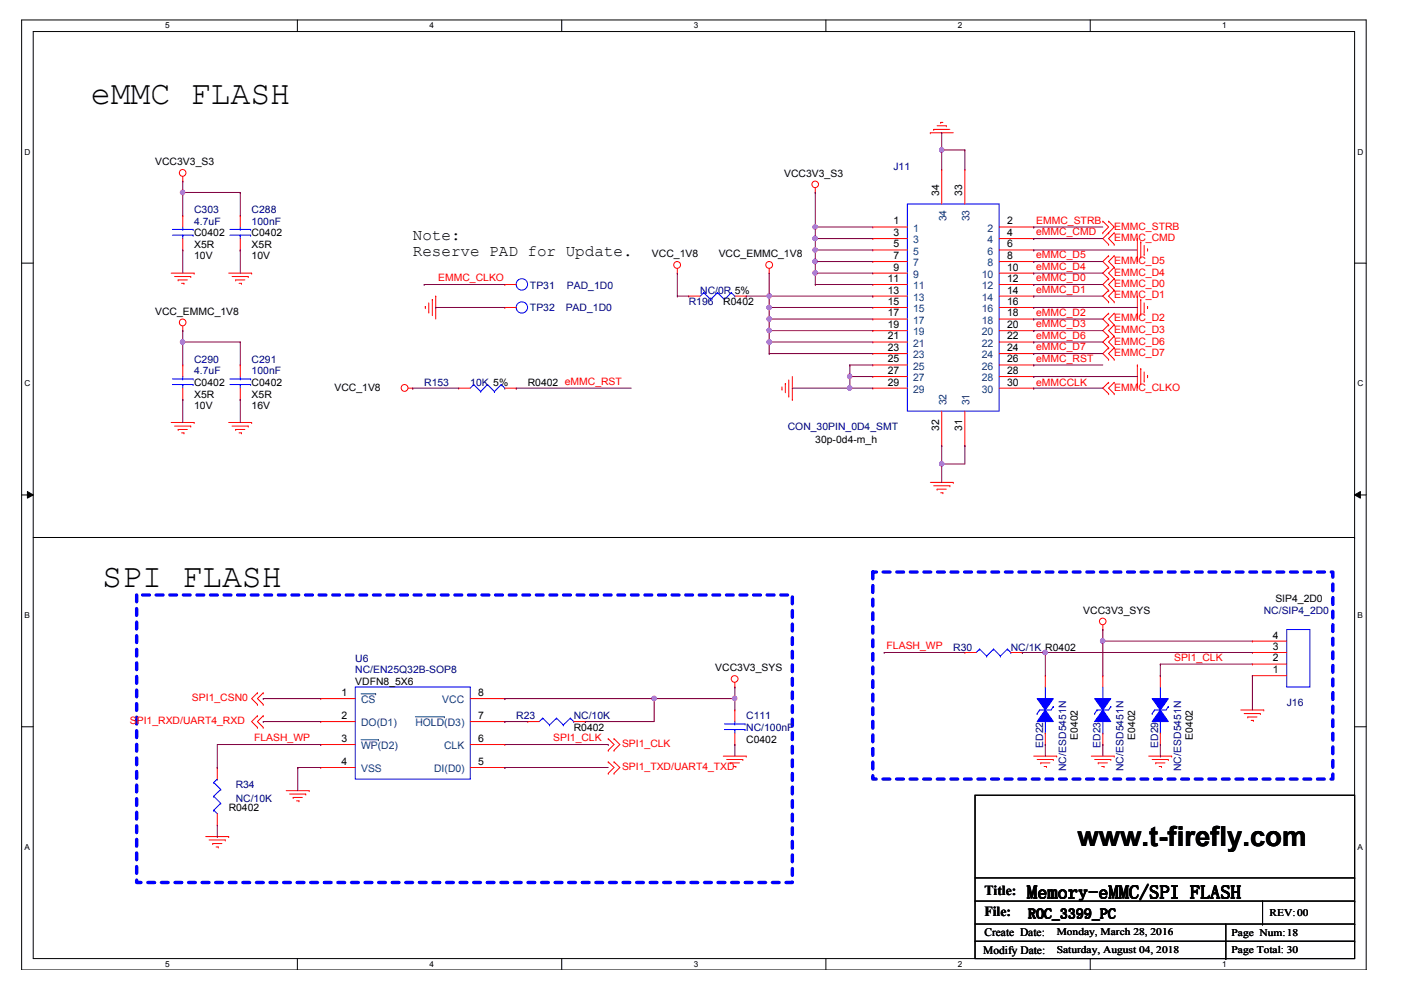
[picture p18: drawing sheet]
<svg xmlns="http://www.w3.org/2000/svg" width="297mm" height="210mm" viewBox="0 0 297 210" stroke-linecap="round" stroke-linejoin="round" font-family="sans-serif">
<defs><g id="words">
<g font-size="7.1">
<text x="19.2" y="22.1">eMMC FLASH</text>
<text x="21.7" y="124.5">SPI FLASH</text>
</g>
<text font-size="5.8" x="228.4" y="179.4">www.t-firefly.com</text>
<text font-size="3.9" x="217.8" y="190.5">Memory-eMMC/SPI FLASH</text>
<g font-size="3.4">
<text x="87.5" y="50.8">Note:</text>
<text x="87.5" y="54.2">Reserve PAD for Update.</text>
</g>
<g font-size="2.9">
<text x="208.7" y="189.8">Title:</text>
<text x="208.7" y="194.2">File:</text>
<text x="218" y="194.7">ROC_3399_PC</text>
</g>
<g font-size="2.4">
<text x="208.5" y="202.2">Modify Date:</text>
<text x="208.7" y="198.5">Create Date:</text>
</g>
<g font-size="2.2">
<text x="32.9" y="35">VCC3V3_S3</text>
<text x="166.3" y="37.5">VCC3V3_S3</text>
<text x="199.1" y="41.6" transform="rotate(-90 199.1 41.6)">34</text>
<text x="204" y="41.6" transform="rotate(-90 204 41.6)">33</text>
<text x="189.5" y="47.6">1</text>
<text x="213.5" y="47.6">2</text>
<text x="41.2" y="50.1">C0402</text>
<text x="41.2" y="52.6">X5R</text>
<text x="53.4" y="50.1">C0402</text>
<text x="53.4" y="52.6">X5R</text>
<text x="189.5" y="50">3</text>
<text x="189.5" y="52.5">5</text>
<text x="213.5" y="50">4</text>
<text x="213.5" y="52.5">6</text>
<text x="41.2" y="55">10V</text>
<text x="53.4" y="55">10V</text>
<text x="138.2" y="54.5">VCC_1V8</text>
<text x="152.4" y="54.5">VCC_EMMC_1V8</text>
<text x="188.2" y="59.8">11</text>
<text x="189.5" y="54.9">7</text>
<text x="189.5" y="57.4">9</text>
<text x="213.5" y="54.9">8</text>
<text x="213.5" y="57.4">10</text>
<text x="213.5" y="59.8">12</text>
<text x="153.3" y="64.8">R0402</text>
<text x="188.2" y="62.2">13</text>
<text x="188.2" y="64.6">15</text>
<text x="213.5" y="62.2">14</text>
<text x="213.5" y="64.6">16</text>
<text x="32.9" y="66.7">VCC_EMMC_1V8</text>
<text x="188.2" y="67.1">17</text>
<text x="188.2" y="69.6">19</text>
<text x="188.2" y="72">21</text>
<text x="213.5" y="67.1">18</text>
<text x="213.5" y="69.6">20</text>
<text x="213.5" y="72">22</text>
<text x="188.2" y="74.4">23</text>
<text x="188.2" y="76.8">25</text>
<text x="213.5" y="74.4">24</text>
<text x="213.5" y="76.8">26</text>
<text x="41.2" y="81.8">C0402</text>
<text x="53.4" y="81.8">C0402</text>
<text x="70.9" y="82.8">VCC_1V8</text>
<text x="111.9" y="81.8">R0402 eMMC_RST</text>
<text x="188.2" y="79.3">27</text>
<text x="188.2" y="81.7">29</text>
<text x="213.5" y="79.3">28</text>
<text x="213.5" y="81.7">30</text>
<text x="41.2" y="84.3">X5R</text>
<text x="41.2" y="86.7">10V</text>
<text x="53.4" y="84.3">X5R</text>
<text x="53.4" y="86.7">16V</text>
<text x="172.9" y="94">30p-0d4-m_h</text>
<text x="199.1" y="91.3" transform="rotate(-90 199.1 91.3)">32</text>
<text x="204" y="91.3" transform="rotate(-90 204 91.3)">31</text>
<text x="229.7" y="130.1">VCC3V3_SYS</text>
<text x="270.4" y="127.7">SIP4_2D0</text>
<text x="269.9" y="137.8">3</text>
<text x="269.9" y="135.4">4</text>
<text x="151.7" y="142.3">VCC3V3_SYS</text>
<text x="269.9" y="142.7">1</text>
<text x="269.9" y="140.2">2</text>
<text x="72.4" y="147.6">1</text>
<text x="75.3" y="145.2">VDFN8_5X6</text>
<text x="101.4" y="147.6">8</text>
<text x="72.4" y="152.4">2</text>
<text x="101.4" y="152.4">7</text>
<text x="121.6" y="155">R0402</text>
<text x="72.4" y="157.3">3</text>
<text x="101.4" y="157.3">6</text>
<text x="158.2" y="157.4">C0402</text>
<text x="228.5" y="156.9" transform="rotate(-90 228.5 156.9)">E0402</text>
<text x="240.7" y="156.9" transform="rotate(-90 240.7 156.9)">E0402</text>
<text x="252.9" y="156.9" transform="rotate(-90 252.9 156.9)">E0402</text>
<text x="72.4" y="162.2">4</text>
<text x="101.4" y="162.2">5</text>
<text x="48.5" y="172">R0402</text>
<text x="269.2" y="194.1">REV:00</text>
<text x="224" y="198.3">Monday, March 28, 2016</text>
<text x="224" y="202">Saturday, August 04, 2018</text>
<text x="261.1" y="198.5">Page Num:18</text>
<text x="261.1" y="202">Page Total: 30</text>
</g>
<g font-size="2.2" fill="#000080">
<text x="189.4" y="36">J11</text>
<text x="41.2" y="45.3">C303</text>
<text x="41.2" y="47.7">4.7uF</text>
<text x="53.4" y="45.3">C288</text>
<text x="53.4" y="47.7">100nF</text>
<text x="112.4" y="66">TP32</text>
<text x="112.4" y="61.3">TP31</text>
<text x="119.9" y="66">PAD_1D0</text>
<text x="120.2" y="61.3">PAD_1D0</text>
<text x="146" y="64.8">R196</text>
<text x="148.5" y="62.3">NC/0R 5%</text>
<text x="41.2" y="77">C290</text>
<text x="53.4" y="77">C291</text>
<text x="41.2" y="79.4">4.7uF</text>
<text x="53.4" y="79.4">100nF</text>
<text x="89.9" y="81.8">R153</text>
<text x="99.7" y="81.8">10K 5%</text>
<text x="167" y="91.1">CON_30PIN_0D4_SMT</text>
<text x="267.9" y="130.1">NC/SIP4_2D0</text>
<text x="202.1" y="137.9">R30</text>
<text x="214.3" y="137.9">NC/1K R0402</text>
<text x="75.3" y="140.3">U6</text>
<text x="75.3" y="142.8">NC/EN25Q32B-SOP8</text>
<text x="272.8" y="149.6">J16</text>
<text x="109.4" y="152.5">R23</text>
<text x="121.6" y="152.5">NC/10K</text>
<text x="158.2" y="152.5">C111</text>
<text x="158.2" y="155">NC/100nF</text>
<text x="221.2" y="158.6" transform="rotate(-90 221.2 158.6)">ED22</text>
<text x="233.4" y="158.6" transform="rotate(-90 233.4 158.6)">ED23</text>
<text x="245.5" y="158.6" transform="rotate(-90 245.5 158.6)">ED29</text>
<text x="50" y="167.2">R34</text>
<text x="226" y="163.5" transform="rotate(-90 226 163.5)">NC/ESD5451N</text>
<text x="238.2" y="163.5" transform="rotate(-90 238.2 163.5)">NC/ESD5451N</text>
<text x="250.4" y="163.5" transform="rotate(-90 250.4 163.5)">NC/ESD5451N</text>
<text x="50" y="170.1">NC/10K</text>
</g>
<g font-size="2.2" fill="#004080">
<text x="200.7" y="46.9" transform="rotate(-90 200.7 46.9)">34</text>
<text x="205.6" y="46.9" transform="rotate(-90 205.6 46.9)">33</text>
<text x="193.6" y="49.1">1</text>
<text x="193.6" y="51.6">3</text>
<text x="209.4" y="49.1">2</text>
<text x="209.4" y="51.6">4</text>
<text x="193.6" y="54">5</text>
<text x="193.6" y="56.5">7</text>
<text x="193.6" y="58.9">9</text>
<text x="208.2" y="58.9">10</text>
<text x="209.4" y="54">6</text>
<text x="209.4" y="56.5">8</text>
<text x="193.6" y="61.3">11</text>
<text x="193.6" y="63.8">13</text>
<text x="208.2" y="61.3">12</text>
<text x="208.2" y="63.8">14</text>
<text x="193.6" y="66.2">15</text>
<text x="193.6" y="68.7">17</text>
<text x="193.6" y="71.1">19</text>
<text x="208.2" y="66.2">16</text>
<text x="208.2" y="68.7">18</text>
<text x="208.2" y="71.1">20</text>
<text x="193.6" y="73.5">21</text>
<text x="193.6" y="76">23</text>
<text x="208.2" y="73.5">22</text>
<text x="208.2" y="76">24</text>
<text x="193.6" y="78.4">25</text>
<text x="193.6" y="80.9">27</text>
<text x="193.6" y="83.3">29</text>
<text x="208.2" y="78.4">26</text>
<text x="208.2" y="80.9">28</text>
<text x="208.2" y="83.3">30</text>
<text x="200.7" y="85.9" transform="rotate(-90 200.7 85.9)">32</text>
<text x="205.6" y="85.9" transform="rotate(-90 205.6 85.9)">31</text>
<text x="76.6" y="149.1">CS</text>
<text x="93.8" y="149.1">VCC</text>
<text x="76.6" y="154">DO(D1)</text>
<text x="88.1" y="154">HOLD(D3)</text>
<text x="76.6" y="158.9">WP(D2)</text>
<text x="94.2" y="158.9">CLK</text>
<text x="76.6" y="163.7">VSS</text>
<text x="92" y="163.7">DI(D0)</text>
</g>
<g font-size="2.2" fill="#f00">
<text x="219.7" y="47.4">EMMC_STRB</text>
<text x="219.7" y="49.9">eMMC_CMD</text>
<text x="236.2" y="48.7">EMMC_STRB</text>
<text x="236.2" y="51.1">EMMC_CMD</text>
<text x="92.9" y="59.6">EMMC_CLKO</text>
<text x="219.7" y="57.2">eMMC_D4</text>
<text x="219.7" y="54.7">eMMC_D5</text>
<text x="219.7" y="59.6">eMMC_D0</text>
<text x="236.2" y="58.4">EMMC_D4</text>
<text x="236.2" y="56">EMMC_D5</text>
<text x="219.7" y="62.1">eMMC_D1</text>
<text x="236.2" y="60.9">EMMC_D0</text>
<text x="236.2" y="63.3">EMMC_D1</text>
<text x="219.7" y="69.4">eMMC_D3</text>
<text x="219.7" y="66.9">eMMC_D2</text>
<text x="219.7" y="71.8">eMMC_D6</text>
<text x="236.2" y="68.2">EMMC_D2</text>
<text x="236.2" y="70.6">EMMC_D3</text>
<text x="219.7" y="74.3">eMMC_D7</text>
<text x="219.7" y="76.7">eMMC_RST</text>
<text x="236.2" y="73.1">EMMC_D6</text>
<text x="236.2" y="75.5">EMMC_D7</text>
<text x="219.7" y="81.8">eMMCCLK</text>
<text x="236.2" y="82.8">EMMC_CLKO</text>
<text x="188" y="137.6">FLASH_WP</text>
<text x="248.9" y="140.1">SPI1_CLK</text>
<text x="40.7" y="148.6">SPI1_CSN0</text>
<text x="27.5" y="153.5">SPI1_RXD/UART4_RXD</text>
<text x="53.9" y="157.1">FLASH_WP</text>
<text x="117.3" y="157.1">SPI1_CLK</text>
<text x="131.9" y="158.4">SPI1_CLK</text>
<text x="131.9" y="163.3">SPI1_TXD/UART4_TXD</text>
</g>
<g font-size="1.7">
<text x="35" y="6">5</text>
<text x="91" y="6">4</text>
<text x="147.1" y="6">3</text>
<text x="203.1" y="6">2</text>
<text x="259.1" y="6">1</text>
<text x="5.2" y="32.8">D</text>
<text x="287.8" y="32.8">D</text>
<text x="5.2" y="81.9">C</text>
<text x="287.8" y="81.9">C</text>
<text x="5.2" y="131">B</text>
<text x="287.8" y="131">B</text>
<text x="5.2" y="180.2">A</text>
<text x="287.8" y="180.2">A</text>
<text x="35" y="205">5</text>
<text x="91" y="205">4</text>
<text x="147.1" y="205">3</text>
<text x="203.1" y="205">2</text>
<text x="259.1" y="205">1</text>
</g>
</g></defs>
<path d="M4.6 4.2h285.1v201.5h-285.1zM7 6.7h280.2v196.5h-280.2z" fill="none" stroke="#000" stroke-width=".21"/>
<g fill="#fff">
<path d="M35 4.5h1v1.9h-1z"/>
<path d="M35 203.5h1v1.9h-1z"/>
</g>
<path d="M63 4.2v2.5M63 203.2v2.5" fill="none" stroke="#000" stroke-width=".21"/>
<g fill="#fff">
<path d="M91 4.5h1v1.9h-1z"/>
<path d="M91 203.5h1v1.9h-1z"/>
</g>
<path d="M119.1 4.2v2.5M119.1 203.2v2.5" fill="none" stroke="#000" stroke-width=".21"/>
<g fill="#fff">
<path d="M147.1 4.5h.9v1.9h-.9z"/>
<path d="M147.1 203.5h.9v1.9h-.9z"/>
</g>
<path d="M175.1 4.2v2.5M175.1 203.2v2.5" fill="none" stroke="#000" stroke-width=".21"/>
<g fill="#fff">
<path d="M203.1 4.5h.9v1.9h-.9z"/>
<path d="M203.1 203.5h.9v1.9h-.9z"/>
</g>
<path d="M231.2 4.2v2.5M231.2 203.2v2.5" fill="none" stroke="#000" stroke-width=".21"/>
<g fill="#fff">
<path d="M259.1 4.5h1v1.9h-1z"/>
<path d="M259.1 203.5h1v1.9h-1z"/>
<path d="M5.2 31.2h1.2v1.9h-1.2z"/>
<path d="M287.8 31.2h1.3v1.9h-1.3z"/>
<path d="M5.2 80.3h1.2v2h-1.2z"/>
<path d="M287.8 80.3h1.3v2h-1.3z"/>
</g>
<path d="M4.6 55.8h2.4M287.2 55.8h2.5" fill="none" stroke="#000" stroke-width=".21"/>
<g fill="#fff">
<path d="M5.2 129.5h1.2v1.9h-1.2z"/>
<path d="M287.8 129.5h1.2v1.9h-1.2z"/>
</g>
<path d="M4.6 104.9h2.4M5.8 104.2l1.2 .7-1.2 .7zM287.2 104.9l1.2-.7v1.4zM287.2 104.9h2.5" fill="none" stroke="#000" stroke-width=".21"/>
<path d="M5.8 104.2l1.2 .7-1.2 .7zM287.2 104.9l1.2-.7v1.4z" fill="#000"/>
<g fill="#fff">
<path d="M5.2 178.6h1.2v2h-1.2z"/>
<path d="M287.8 178.6h1.2v2h-1.2z"/>
</g>
<g fill="none" stroke="#000" stroke-width=".21">
<path d="M7 114h280.2M287.2 114h.1M4.6 154.1h2.4M287.2 154.1h2.5M206.7 168.6h80.5v34.6h-80.5zM206.7 186.1h80.5M206.7 191h80.5M206.7 195.9h80.5M206.7 199.6h80.5M259.9 195.9v7.3M267.7 195.9h.1M267.7 191v4.9"/>
<path d="M287.2 186.1h.1M287.2 191h.1M287.2 195.9h.1M287.2 199.6h.1M259.9 203.2h.1"/>
</g>
<path d="M29 126.2h139v60.9h-139zM185.1 121.3h97.5v43.9h-97.5z" fill="none" stroke="#00f" stroke-width=".72" stroke-dasharray="1.4 1.4"/>
<g fill="none" stroke="#f00" stroke-width=".21">
<path d="M38.7 38.4h.1M38.7 37.4v1M172.9 39.8v1M197.2 28.2h.1M197.2 28.2h4.9M198 27.4h.1M198 27.4h3.4M198.7 26.7h1.9M199.4 25.9h.1M199.4 25.9h.5M200.6 26.7h.1M36.3 57.9h4.9"/>
<path d="M37 58.6h3.4M37.8 59.4h.1M37.8 59.4h1.9M40.4 58.6h.1M41.2 57.9h.1M48.5 57.9h4.9M49.2 58.6h3.4M50 59.4h.1M50 59.4h1.9M52.6 58.6h.1M53.4 57.9h.1M143.6 57.9h.1"/>
<path d="M143.6 56.9v1M163.1 57.9h.1M163.1 56.9v1M172.9 40.8h.1M233.8 46.9h.1M233.8 49.4h.1M233.8 46.9l1.2 1.2-1.2 1.3M235 59.1h.1M235 46.9h.1M235 49.4h.1M235 56.7h.1M235 54.2h.1"/>
<path d="M235 51.8h.1M235 59.1l-1.2 1.2 1.2 1.3M235 46.9l1.2 1.2-1.2 1.3M235 56.7l-1.2 1.2 1.2 1.2M235 54.2l-1.2 1.3 1.2 1.2M235 49.4l-1.2 1.2 1.2 1.2M236.2 59.1h.1M236.2 56.7h.1M236.2 54.2h.1M236.2 49.4h.1M236.2 51.8h.1M236.2 59.1l-1.2 1.2 1.2 1.3"/>
<path d="M236.2 56.7l-1.2 1.2 1.2 1.2M236.2 54.2l-1.2 1.3 1.2 1.2M236.2 49.4l-1.2 1.2 1.2 1.2M241.1 50.6h.1M241.1 50.6v4.9M241.9 51.3h.1M241.9 51.3v3.4M242.6 54h.1M242.6 52v2M243.3 52.8h.1M243.3 52.8v.5M38.5 60.1h.5"/>
<path d="M38.7 70.1h.1M38.7 69.1v1M39 60.1h.1M50.7 60.1h.5M51.2 60.1h.1M90.2 65h.1M90.2 65v.4M90.9 66.2h.1M90.9 64.2v2M91.7 63.5h.1M91.7 63.5v3.4M92.4 62.8h.1"/>
<path d="M92.4 62.8v4.8M146 62.8h.1M146 62.8h2.5M155.8 62.8h2.4M158.2 62.8h.1M168 79.8v4.9M235 61.6h.1M235 64h.1M235 68.9h.1M235 66.4h.1M235 71.3h.1M235 73.7h.1"/>
<path d="M235 76.2h.1M235 61.6l-1.2 1.2 1.2 1.2M235 66.4l-1.2 1.2 1.2 1.3M235 68.9l-1.2 1.2 1.2 1.2M235 71.3l-1.2 1.2 1.2 1.2M235 73.7l-1.2 1.3 1.2 1.2M236.2 61.6h.1M236.2 64h.1M236.2 66.4h.1M236.2 68.9h.1M236.2 71.3h.1M236.2 73.7h.1"/>
<path d="M236.2 76.2h.1M236.2 61.6l-1.2 1.2 1.2 1.2M236.2 66.4l-1.2 1.2 1.2 1.3M236.2 68.9l-1.2 1.2 1.2 1.2M236.2 71.3l-1.2 1.2 1.2 1.2M236.2 73.7l-1.2 1.3 1.2 1.2M241.1 62.8h.1M241.1 77.4h.1M241.1 62.8v4.8M241.1 77.4v4.9M241.9 63.5h.1M241.9 78.1h.1"/>
<path d="M241.9 63.5v3.4M241.9 78.1v3.4M242.6 66.2h.1M242.6 64.2v2M242.6 78.9v1.9M243.3 65h.1M243.3 79.6h.1M243.3 65v.4M243.3 79.6v.5M36.3 89.6h4.9M37 90.3h3.4M37.8 91.1h.1"/>
<path d="M37.8 91.1h1.9M38.5 91.8h.5M39 91.8h.1M40.4 90.3h.1M41.2 89.6h.1M48.5 89.6h4.9M49.2 90.3h3.4M50 91.1h.1M50 91.1h1.9M50.7 91.8h.5M51.2 91.8h.1M52.6 90.3h.1"/>
<path d="M53.4 89.6h.1M86.5 82.3h1M87.5 82.3h.1M97.3 82.3h.1M97.3 82.3h2.4M107 82.3h2.4M109.4 82.3h.1M165.8 82.5h.1M165.8 82v.5M166.5 81.3h.1M166.5 81.3v2M167.2 84h.1"/>
<path d="M167.2 80.6v3.4M168 84.7h.1M235 83.5h.1M235 81.1h.1M235 81.1l-1.2 1.2 1.2 1.2M236.2 81.1h.1M236.2 83.5h.1M236.2 81.1l-1.2 1.2 1.2 1.2M242.6 80.8h.1M197.2 102.3h4.9M198 103h3.4M198.7 103.7h.1"/>
<path d="M198.7 103.7h1.9M199.4 104.5h.5M199.9 104.5h.1M201.4 103h.1M202.1 102.3h.1M233.8 133.5h.1M233.8 132.5v1M54.6 154.2h.1M54.6 151.8h.1M54.6 149.4h.1M54.6 146.9h.1M54.6 151.8l-1.2 1.2 1.2 1.2"/>
<path d="M54.6 146.9l-1.2 1.2 1.2 1.3M55.8 154.2h.1M55.8 151.8h.1M55.8 149.4h.1M55.8 146.9h.1M55.8 151.8l-1.2 1.2 1.2 1.2M55.8 146.9l-1.2 1.2 1.2 1.3M129 159.1h.1M129 156.6h.1M129 156.6l1.2 1.3-1.2 1.2M130.2 159.1h.1M130.2 156.6h.1"/>
<path d="M130.2 156.6l1.2 1.3-1.2 1.2M155.8 145.7h.1M155.8 144.7v1M263.1 150.5h4.8M263.8 151.3h3.4M264.6 152h.1M264.6 152h1.9M265.3 152.7h.4M265.7 152.7h.1M267.2 151.3h.1M267.9 150.5h.1M43.6 177.4h4.9"/>
<path d="M44.3 178.1h3.5M45.1 178.9h.1M45.1 178.9h1.9M45.8 179.6h.5M46.3 179.6h.1M47.8 178.1h.1M48.5 177.4h.1M60.7 167.6h4.8M61.4 168.4h3.4M62.2 169.1h.1M62.2 169.1h1.9M62.9 169.8h.5"/>
<path d="M63.4 169.8h.1M64.8 168.4h.1M65.5 167.6h.1M129 164h.1M129 161.5h.1M129 161.5l1.2 1.2-1.2 1.3M130.2 164h.1M130.2 161.5h.1M130.2 161.5l1.2 1.2-1.2 1.3M153.3 160.3h4.9M154.1 161h3.4M154.8 161.8h.1"/>
<path d="M154.8 161.8h2M155.5 162.5h.5M156 162.5h.1M157.5 161h.1M158.2 160.3h.1M219.2 160.3h4.8M219.9 161h3.4M220.7 161.8h.1M220.7 161.8h1.9M221.4 162.5h.5M221.9 162.5h.1M223.3 161h.1"/>
<path d="M224 160.3h.1M231.4 160.3h4.8M232.1 161h3.4M232.8 161.8h.1M232.8 161.8h2M233.6 162.5h.5M234.1 162.5h.1M235.5 161h.1M236.2 160.3h.1M243.6 160.3h4.8M244.3 161h3.4M245 161.8h.1"/>
<path d="M245 161.8h2M245.8 162.5h.5M246.3 162.5h.1M247.7 161h.1M248.4 160.3h.1"/>
<circle cx="38.7" cy="36.6" r=".71"/>
<circle cx="172.8" cy="39.1" r=".7"/>
<circle cx="143.6" cy="56.2" r=".72"/>
<circle cx="163.1" cy="56.2" r=".72"/>
<circle cx="38.7" cy="68.4" r=".71"/>
<circle cx="85.8" cy="82.2" r=".72"/>
<circle cx="233.8" cy="131.8" r=".7"/>
<circle cx="155.8" cy="144" r=".71"/>
</g>
<g fill="none" stroke="#00f" stroke-width=".21">
<path d="M149.2 62.1h.1M149.2 62.1l-.7 .7M149.2 62.1l1.5 1.4M150.7 63.5h.1M152.1 62.1h.1M152.1 62.1l-1.4 1.4M152.1 62.1l1.5 1.4M153.6 63.5h.1M155 62.1h.1M155 62.1l-1.4 1.4M155 62.1l.8 .7M155.8 62.8h.1"/>
<path d="M100.4 81.5h.1M100.4 81.5l-.7 .8M100.4 81.5l1.5 1.5M101.9 83h.1M103.3 81.5h.1M103.3 81.5l-1.4 1.5M103.3 81.5l1.5 1.5M104.8 83h.1M106.3 81.5h.1M106.3 81.5l-1.5 1.5M106.3 81.5l.7 .8M107 82.3h.1"/>
<path d="M244.8 150.5h.1M244.8 150.5h2.4M246 148.1h.1M246 155.4h.1M246 145.7v2.4M246 153v2.4"/>
</g>
<path d="M244.3 148.1h3.4l-1.7 2.4z" fill-rule="evenodd" fill="#00f"/>
<path d="M244.3 148.1h3.4l-1.7 2.4zM244.3 151.3h.1M244.8 150.5l-.5 .8M247.7 149.8h.1M247.7 149.8l-.5 .7" fill="none" stroke="#00f" stroke-width=".21"/>
<path d="M246 150.5l1.7 2.5h-3.4z" fill-rule="evenodd" fill="#00f"/>
<g fill="none" stroke="#00f" stroke-width=".21">
<path d="M192.4 43.3h19.4v43.9h-19.4zM38.7 79.8v.5M36.5 81.5h4.5M36.5 80.3h4.5M38.7 80.3h.1M38.7 81.5h.1M38.7 81.5v.8M41 81.5h.1M41 80.3h.1M75.3 145.7h24.4v19.5h-24.4zM220.4 150.5h.1M220.4 150.5h2.5"/>
<path d="M221.6 148.1h.1M221.6 155.4h.1M221.6 145.7v2.4M221.6 153v2.4M246 150.5l1.7 2.5h-3.4z"/>
<circle cx="110.7" cy="65.2" r="1.2"/>
</g>
<g fill="none" stroke="#f00" stroke-width=".21">
<path d="M199.7 35.9h.1M199.7 35.9v7.4M204.6 35.9h.1M204.6 35.9v7.4M185.1 48.1h.1M185.1 50.6h.1M185.1 53h.1M185.1 55.5h.1M185.1 57.9h.1M185.1 48.1h7.3M185.1 50.6h7.3M185.1 53h7.3"/>
<path d="M185.1 55.5h7.3M185.1 57.9h7.3M211.8 48.1h7.4M211.8 50.6h7.4M211.8 53h7.4M211.8 55.5h7.4M211.8 57.9h7.4M219.2 48.1h.1M219.2 50.6h.1M219.2 53h.1M219.2 55.5h.1M219.2 57.9h.1"/>
<path d="M38.7 77.4h.1M38.7 77.4v2.4M107 65.2h.1M107 65.2h2.4M185.1 60.3h.1M185.1 62.8h.1M185.1 65.2h.1M185.1 67.6h.1M185.1 70.1h.1M185.1 72.5h.1M185.1 75h.1M185.1 77.4h.1"/>
<path d="M185.1 79.8h.1M185.1 65.2h7.3M185.1 60.3h7.3M185.1 62.8h7.3M185.1 67.6h7.3M185.1 70.1h7.3M185.1 72.5h7.3M185.1 75h7.3M185.1 77.4h7.3M185.1 79.8h7.3M211.8 65.2h7.4M211.8 60.3h7.4"/>
<path d="M211.8 62.8h7.4M211.8 67.6h7.4M211.8 70.1h7.4M211.8 72.5h7.4M211.8 75h7.4M211.8 77.4h7.4M211.8 79.8h7.4M219.2 60.3h.1M219.2 62.8h.1M219.2 65.2h.1M219.2 67.6h.1M219.2 70.1h.1"/>
<path d="M219.2 72.5h.1M219.2 75h.1M219.2 77.4h.1M219.2 79.8h.1M38.7 84.7h.1M38.7 82.3v2.4M185.1 82.3h.1M185.1 82.3h7.3M199.7 94.5h.1M199.7 87.2v7.3M204.6 94.5h.1M204.6 87.2v7.3"/>
<path d="M211.8 82.3h7.4M219.2 82.3h.1M68 148.1h.1M68 157.9h.1M68 153h.1M68 148.1h7.3M68 157.9h7.3M68 153h7.3M99.7 148.1h7.3M99.7 157.9h7.3M99.7 153h7.3M107 148.1h.1"/>
<path d="M107 157.9h.1M107 153h.1M246 143.3h.1M246 157.9h.1M246 143.3v2.4M246 155.4v2.5M68 162.7h.1M68 162.7h7.3M99.7 162.7h7.3M107 162.7h.1"/>
</g>
<path d="M76.6 147.1h3M76.6 156.8h3.6M79.6 147.1h.1M80.2 156.8h.1M88.1 152h6.1M94.2 152h.1" fill="none" stroke="#004080" stroke-width=".21"/>
<path d="M219.9 148.1h3.4l-1.7 2.4z" fill-rule="evenodd" fill="#00f"/>
<path d="M219.9 148.1h3.4l-1.7 2.4zM219.9 151.3h.1M220.4 150.5l-.5 .8M223.3 149.8h.1M223.3 149.8l-.4 .7" fill="none" stroke="#00f" stroke-width=".21"/>
<path d="M221.6 150.5l1.7 2.5h-3.4z" fill-rule="evenodd" fill="#00f"/>
<g fill="none" stroke="#00f" stroke-width=".21">
<path d="M36.5 49.9h4.5M36.5 48.6h4.5M38.7 48.6h.1M38.7 49.9h.1M38.7 48.1v.5M38.7 49.9v.7M41 49.9h.1M41 48.6h.1M48.7 49.9h4.4M48.7 48.6h4.4M50.9 48.6h.1M50.9 49.9h.1"/>
<path d="M50.9 48.1v.5M50.9 49.9v.7M53.1 49.9h.1M53.1 48.6h.1M50.9 79.8v.5M48.7 81.5h4.4M48.7 80.3h4.4M50.9 80.3h.1M50.9 81.5h.1M50.9 81.5v.8M53.1 81.5h.1M53.1 80.3h.1"/>
<path d="M207.7 137.6h.1M207.7 137.6l-.7 .7M207.7 137.6l1.5 1.5M209.2 139.1h.1M210.7 137.6h.1M210.7 137.6l-1.5 1.5M210.7 137.6l1.4 1.5M212.1 139.1h.1M213.6 137.6h.1M213.6 137.6l-1.5 1.5M213.6 137.6l.7 .7M214.3 138.3h.1"/>
<path d="M272.8 133.5h4.9v12.2h-4.9zM115.1 152.3h.1M115.1 152.3l-.8 .7M115.1 152.3l1.4 1.4M116.5 153.7h.1M118 152.3h.1M118 152.3l-1.5 1.4M118 152.3l1.4 1.4M119.4 153.7h.1M120.9 152.3h.1M120.9 152.3l-1.5 1.4M120.9 152.3l.7 .7"/>
<path d="M121.6 153h.1M153.6 154.7h4.4M153.6 153.5h4.4M155.8 153.5h.1M155.8 154.7h.1M155.8 153v.5M155.8 154.7v.7M158 154.7h.1M158 153.5h.1M221.6 150.5l1.7 2.5h-3.4zM232.6 150.5h.1M232.6 150.5h2.4"/>
<path d="M233.8 148.1h.1M233.8 155.4h.1M233.8 145.7v2.4M233.8 153v2.4M45.3 171.8h.1M45.3 168.8h.1M45.3 165.9h.1M45.3 171.8l.8 .7M45.3 168.8l1.5 1.5M45.3 165.9l1.5 1.5M46.1 165.2h.1M46.1 165.2l-.8 .7"/>
<path d="M46.8 170.3h.1M46.8 167.4h.1M46.8 170.3l-1.5 1.5M46.8 167.4l-1.5 1.4"/>
<circle cx="110.6" cy="60.3" r="1.21"/>
</g>
<g fill="none" stroke="#f00" stroke-width=".21">
<path d="M38.7 45.7h.1M38.7 53h.1M38.7 45.7v2.4M38.7 50.6v2.4M50.9 45.7h.1M50.9 53h.1M50.9 45.7v2.4M50.9 50.6v2.4M50.9 77.4h.1M50.9 77.4v2.4M107 60.3h.1M107 60.3h2.4"/>
<path d="M50.9 84.7h.1M50.9 82.3v2.4M204.6 138.3h.1M204.6 138.3h2.4M214.3 138.3h2.5M216.8 138.3h.1M265.5 138.3h.1M265.5 135.9h.1M265.5 138.3h7.3M265.5 135.9h7.3M111.9 153h.1M111.9 153h2.4"/>
<path d="M121.6 153h2.5M124.1 153h.1M155.8 150.5h.1M155.8 157.9h.1M155.8 150.5v2.5M155.8 155.4v2.5M221.6 143.3h.1M221.6 157.9h.1M221.6 143.3v2.4M221.6 155.4v2.5M265.5 143.3h.1M265.5 140.8h.1"/>
<path d="M265.5 143.3h7.3M265.5 140.8h7.3M46.1 174.9h.1M46.1 162.7h.1M46.1 162.7v2.5M46.1 172.5v2.4"/>
</g>
<path d="M232.1 148.1h3.4l-1.7 2.4z" fill-rule="evenodd" fill="#00f"/>
<path d="M232.1 148.1h3.4l-1.7 2.4zM232.1 151.3h.1M232.6 150.5l-.5 .8M235.5 149.8h.1M235.5 149.8l-.5 .7" fill="none" stroke="#00f" stroke-width=".21"/>
<path d="M233.8 150.5l1.7 2.5h-3.4z" fill-rule="evenodd" fill="#00f"/>
<path d="M233.8 150.5l1.7 2.5h-3.4z" fill="none" stroke="#00f" stroke-width=".21"/>
<path d="M233.8 143.3h.1M233.8 157.9h.1M233.8 143.3v2.4M233.8 155.4v2.5" fill="none" stroke="#f00" stroke-width=".21"/>
<g fill="none" stroke="#800040" stroke-width=".21">
<path d="M38.7 38.4h.1M38.7 38.4v7.3M38.7 53h.1M38.7 40.8h.1M38.7 53v4.9M50.9 53h.1M50.9 40.8h.1M50.9 40.8v4.9M50.9 53v4.9M38.7 70.1h.1M38.7 72.5h.1M38.7 70.1v7.3"/>
<path d="M50.9 72.5h.1M50.9 72.5v4.9M89.9 60.3h.1M89.9 60.3h17.1M92.4 65.2h.1M92.4 65.2h14.6M38.7 84.7h.1M38.7 84.7v4.9M50.9 84.7h.1M50.9 84.7v4.9M87.5 82.3h.1M87.5 82.3h9.8"/>
<path d="M109.4 82.3h.1M109.4 82.3h24.4M46.1 157.9h21.9M55.8 153h.1M55.8 153h12.2M68 157.9h.1M107 148.1h.1M107 153h.1M107 157.9h22M107 153h4.9M107 148.1h48.8M124.1 153h.1"/>
<path d="M129 157.9h.1M138.7 148.1h.1M138.7 148.1v4.9h-14.6M155.8 157.9h.1M155.8 145.7h.1M155.8 148.1h.1M155.8 145.7v4.8M155.8 157.9v2.4M63.1 162.7h.1M63.1 162.7h4.9M63.1 162.7v4.9M107 162.7h.1"/>
<path d="M107 162.7h22"/>
</g>
<circle cx="155.8" cy="148.1" r=".47" fill="#f0f"/>
<circle cx="155.8" cy="148.1" r=".47" fill="none" stroke="#f0f" stroke-width=".21"/>
<circle cx="138.7" cy="148.1" r=".47" fill="#f0f"/>
<circle cx="138.7" cy="148.1" r=".47" fill="none" stroke="#f0f" stroke-width=".21"/>
<g fill="none" stroke="#800040" stroke-width=".21">
<path d="M187.5 138.3h.1M187.5 138.3h17.1M216.8 138.3h.1M216.8 138.3h48.7M221.6 138.3h.1M221.6 138.3v5M233.8 133.5h.1M233.8 133.5v2.4M55.8 148.1h.1M55.8 148.1h12.2M221.6 157.9h.1M221.6 157.9v2.4"/>
<path d="M265.5 143.3h.1M265.5 143.3v7.2"/>
</g>
<circle cx="221.6" cy="138.3" r=".47" fill="#f0f"/>
<circle cx="221.6" cy="138.3" r=".47" fill="none" stroke="#f0f" stroke-width=".21"/>
<path d="M233.8 135.9h.1M233.8 135.9h31.7" fill="none" stroke="#800040" stroke-width=".21"/>
<circle cx="233.8" cy="135.9" r=".47" fill="#f0f"/>
<circle cx="233.8" cy="135.9" r=".47" fill="none" stroke="#f0f" stroke-width=".21"/>
<path d="M38.7 72.5h.1M38.7 72.5h12.2M233.8 135.9h.1M233.8 135.9v7.4M233.8 157.9h.1M233.8 157.9v2.4M246 140.8h.1M246 143.3h.1M246 140.8h19.5M246 140.8v2.5M246 157.9v2.4M246 160.3h.1" fill="none" stroke="#800040" stroke-width=".21"/>
<circle cx="38.7" cy="72.5" r=".47" fill="#f0f"/>
<circle cx="38.7" cy="72.5" r=".47" fill="none" stroke="#f0f" stroke-width=".21"/>
<path d="M38.7 40.8h.1M38.7 40.8h12.2M46.1 157.9v4.8M46.1 162.7h.1M46.1 177.4h.1M46.1 174.9v2.5" fill="none" stroke="#800040" stroke-width=".21"/>
<circle cx="38.7" cy="40.8" r=".47" fill="#f0f"/>
<circle cx="38.7" cy="40.8" r=".47" fill="none" stroke="#f0f" stroke-width=".21"/>
<path d="M199.7 98.4h.1M199.7 94.5h.1M199.7 94.5v7.8M204.6 94.5h.1M204.6 94.5v3.9h-4.9" fill="none" stroke="#800040" stroke-width=".21"/>
<circle cx="199.6" cy="98.3" r=".47" fill="#f0f"/>
<circle cx="199.6" cy="98.3" r=".47" fill="none" stroke="#f0f" stroke-width=".21"/>
<path d="M199.7 28.2h.1M199.7 28.2v3.6" fill="none" stroke="#800040" stroke-width=".21"/>
<circle cx="199.6" cy="31.8" r=".47" fill="#f0f"/>
<circle cx="199.6" cy="31.8" r=".47" fill="none" stroke="#f0f" stroke-width=".21"/>
<path d="M199.7 31.8h.1M199.7 31.8v4.1M199.7 31.8h4.9M204.6 31.8h.1M204.6 31.8v4.1M172.9 40.8h.1M172.9 48.1h.1M172.9 40.8v7.3M172.9 48.1h12.2M172.9 60.3h.1M172.9 60.3h12.2" fill="none" stroke="#800040" stroke-width=".21"/>
<circle cx="172.8" cy="48.1" r=".47" fill="#f0f"/>
<circle cx="172.8" cy="48.1" r=".47" fill="none" stroke="#f0f" stroke-width=".21"/>
<path d="M172.9 57.9h.1M172.9 53h.1M172.9 48.1h.1M172.9 50.6h.1M172.9 48.1v7.4M172.9 57.9v2.4M172.9 50.6h12.2" fill="none" stroke="#800040" stroke-width=".21"/>
<circle cx="172.8" cy="50.5" r=".47" fill="#f0f"/>
<circle cx="172.8" cy="50.5" r=".47" fill="none" stroke="#f0f" stroke-width=".21"/>
<path d="M172.9 53h.1M172.9 53h12.2" fill="none" stroke="#800040" stroke-width=".21"/>
<circle cx="172.8" cy="53" r=".47" fill="#f0f"/>
<circle cx="172.8" cy="53" r=".47" fill="none" stroke="#f0f" stroke-width=".21"/>
<path d="M172.9 55.5h.1M172.9 55.5v2.4" fill="none" stroke="#800040" stroke-width=".21"/>
<circle cx="172.8" cy="57.9" r=".47" fill="#f0f"/>
<circle cx="172.8" cy="57.9" r=".47" fill="none" stroke="#f0f" stroke-width=".21"/>
<circle cx="172.8" cy="55.4" r=".48" fill="#f0f"/>
<circle cx="172.8" cy="55.4" r=".48" fill="none" stroke="#f0f" stroke-width=".21"/>
<g fill="none" stroke="#800040" stroke-width=".21">
<path d="M172.9 55.5h.1M172.9 57.9h.1M172.9 55.5h12.2M172.9 57.9h12.2M163.1 62.8h.1M163.1 72.5h.1M163.1 70.1h.1M163.1 67.6h.1M163.1 65.2h.1M163.1 75h.1M163.1 62.8v12.2M163.1 75h22"/>
<path d="M163.1 65.2h22"/>
</g>
<circle cx="163.1" cy="65.2" r=".47" fill="#f0f"/>
<circle cx="163.1" cy="65.2" r=".47" fill="none" stroke="#f0f" stroke-width=".21"/>
<path d="M158.2 62.8h.1M158.2 62.8h4.9M163.1 67.6h.1M163.1 67.6h22" fill="none" stroke="#800040" stroke-width=".21"/>
<circle cx="163.1" cy="67.6" r=".48" fill="#f0f"/>
<circle cx="163.1" cy="67.6" r=".48" fill="none" stroke="#f0f" stroke-width=".21"/>
<path d="M163.1 70.1h.1M163.1 70.1h22" fill="none" stroke="#800040" stroke-width=".21"/>
<circle cx="163.1" cy="70.1" r=".47" fill="#f0f"/>
<circle cx="163.1" cy="70.1" r=".47" fill="none" stroke="#f0f" stroke-width=".21"/>
<path d="M163.1 72.5h.1M163.1 72.5h22" fill="none" stroke="#800040" stroke-width=".21"/>
<circle cx="163.1" cy="72.5" r=".47" fill="#f0f"/>
<circle cx="163.1" cy="72.5" r=".47" fill="none" stroke="#f0f" stroke-width=".21"/>
<path d="M180.2 79.8h.1M180.2 79.8v2.5h-12.2M168 82.3h.1" fill="none" stroke="#800040" stroke-width=".21"/>
<circle cx="180.1" cy="82.2" r=".47" fill="#f0f"/>
<circle cx="180.1" cy="82.2" r=".47" fill="none" stroke="#f0f" stroke-width=".21"/>
<circle cx="180.1" cy="79.8" r=".48" fill="#f0f"/>
<circle cx="180.1" cy="79.8" r=".48" fill="none" stroke="#f0f" stroke-width=".21"/>
<g fill="none" stroke="#800040" stroke-width=".21">
<path d="M219.2 50.6h.1M219.2 53h.1M219.2 57.9h.1M219.2 55.5h.1M219.2 48.1h.1M219.2 50.6h14.6M219.2 53h21.9M219.2 57.9h14.6M219.2 55.5h14.6M219.2 48.1h14.6M163.1 62.8h22M180.2 77.4h.1"/>
<path d="M180.2 79.8h.1M180.2 77.4v2.4M180.2 79.8h4.9M180.2 77.4h4.9M185.1 62.8h.1M219.2 65.2h.1M219.2 79.8h.1M219.2 60.3h.1M219.2 62.8h.1M219.2 70.1h.1M219.2 67.6h.1M219.2 72.5h.1"/>
<path d="M219.2 75h.1M219.2 77.4h.1M219.2 79.8h21.9M219.2 77.4h14.6M219.2 65.2h21.9M219.2 60.3h14.6M219.2 62.8h14.6M219.2 70.1h14.6M219.2 67.6h14.6M219.2 72.5h14.6M219.2 75h14.6M180.2 82.3h.1"/>
<path d="M180.2 82.3h4.9M219.2 82.3h.1M219.2 82.3h14.6"/>
</g>
<circle cx="163.1" cy="62.7" r=".47" fill="#f0f"/>
<circle cx="163.1" cy="62.7" r=".47" fill="none" stroke="#f0f" stroke-width=".21"/>
<path d="M143.6 57.9h.1M143.6 57.9v4.9M163.1 57.9v4.9M143.6 62.8h.1M143.6 62.8h2.4M163.1 62.8h.1" fill="none" stroke="#800040" stroke-width=".21"/>
<circle cx="155.8" cy="148.1" r=".47" fill="#f0f"/>
<circle cx="155.8" cy="148.1" r=".47" fill="none" stroke="#f0f" stroke-width=".21"/>
<circle cx="138.7" cy="148.1" r=".47" fill="#f0f"/>
<circle cx="138.7" cy="148.1" r=".47" fill="none" stroke="#f0f" stroke-width=".21"/>
<circle cx="221.6" cy="138.3" r=".47" fill="#f0f"/>
<circle cx="221.6" cy="138.3" r=".47" fill="none" stroke="#f0f" stroke-width=".21"/>
<circle cx="233.8" cy="135.9" r=".47" fill="#f0f"/>
<circle cx="233.8" cy="135.9" r=".47" fill="none" stroke="#f0f" stroke-width=".21"/>
<circle cx="38.7" cy="72.5" r=".47" fill="#f0f"/>
<circle cx="38.7" cy="72.5" r=".47" fill="none" stroke="#f0f" stroke-width=".21"/>
<circle cx="38.7" cy="40.8" r=".47" fill="#f0f"/>
<circle cx="38.7" cy="40.8" r=".47" fill="none" stroke="#f0f" stroke-width=".21"/>
<circle cx="199.6" cy="98.3" r=".47" fill="#f0f"/>
<circle cx="199.6" cy="98.3" r=".47" fill="none" stroke="#f0f" stroke-width=".21"/>
<circle cx="199.6" cy="31.8" r=".47" fill="#f0f"/>
<circle cx="199.6" cy="31.8" r=".47" fill="none" stroke="#f0f" stroke-width=".21"/>
<circle cx="172.8" cy="48.1" r=".47" fill="#f0f"/>
<circle cx="172.8" cy="48.1" r=".47" fill="none" stroke="#f0f" stroke-width=".21"/>
<circle cx="172.8" cy="50.5" r=".47" fill="#f0f"/>
<circle cx="172.8" cy="50.5" r=".47" fill="none" stroke="#f0f" stroke-width=".21"/>
<circle cx="172.8" cy="53" r=".47" fill="#f0f"/>
<circle cx="172.8" cy="53" r=".47" fill="none" stroke="#f0f" stroke-width=".21"/>
<circle cx="172.8" cy="57.9" r=".47" fill="#f0f"/>
<circle cx="172.8" cy="57.9" r=".47" fill="none" stroke="#f0f" stroke-width=".21"/>
<circle cx="172.8" cy="55.4" r=".48" fill="#f0f"/>
<circle cx="172.8" cy="55.4" r=".48" fill="none" stroke="#f0f" stroke-width=".21"/>
<circle cx="163.1" cy="65.2" r=".47" fill="#f0f"/>
<circle cx="163.1" cy="65.2" r=".47" fill="none" stroke="#f0f" stroke-width=".21"/>
<circle cx="163.1" cy="67.6" r=".48" fill="#f0f"/>
<circle cx="163.1" cy="67.6" r=".48" fill="none" stroke="#f0f" stroke-width=".21"/>
<circle cx="163.1" cy="70.1" r=".47" fill="#f0f"/>
<circle cx="163.1" cy="70.1" r=".47" fill="none" stroke="#f0f" stroke-width=".21"/>
<circle cx="163.1" cy="72.5" r=".47" fill="#f0f"/>
<circle cx="163.1" cy="72.5" r=".47" fill="none" stroke="#f0f" stroke-width=".21"/>
<circle cx="180.1" cy="82.2" r=".47" fill="#f0f"/>
<circle cx="180.1" cy="82.2" r=".47" fill="none" stroke="#f0f" stroke-width=".21"/>
<circle cx="180.1" cy="79.8" r=".48" fill="#f0f"/>
<circle cx="180.1" cy="79.8" r=".48" fill="none" stroke="#f0f" stroke-width=".21"/>
<circle cx="163.1" cy="62.7" r=".47" fill="#f0f"/>
<circle cx="163.1" cy="62.7" r=".47" fill="none" stroke="#f0f" stroke-width=".21"/>
<use href="#words"/>
</svg>
